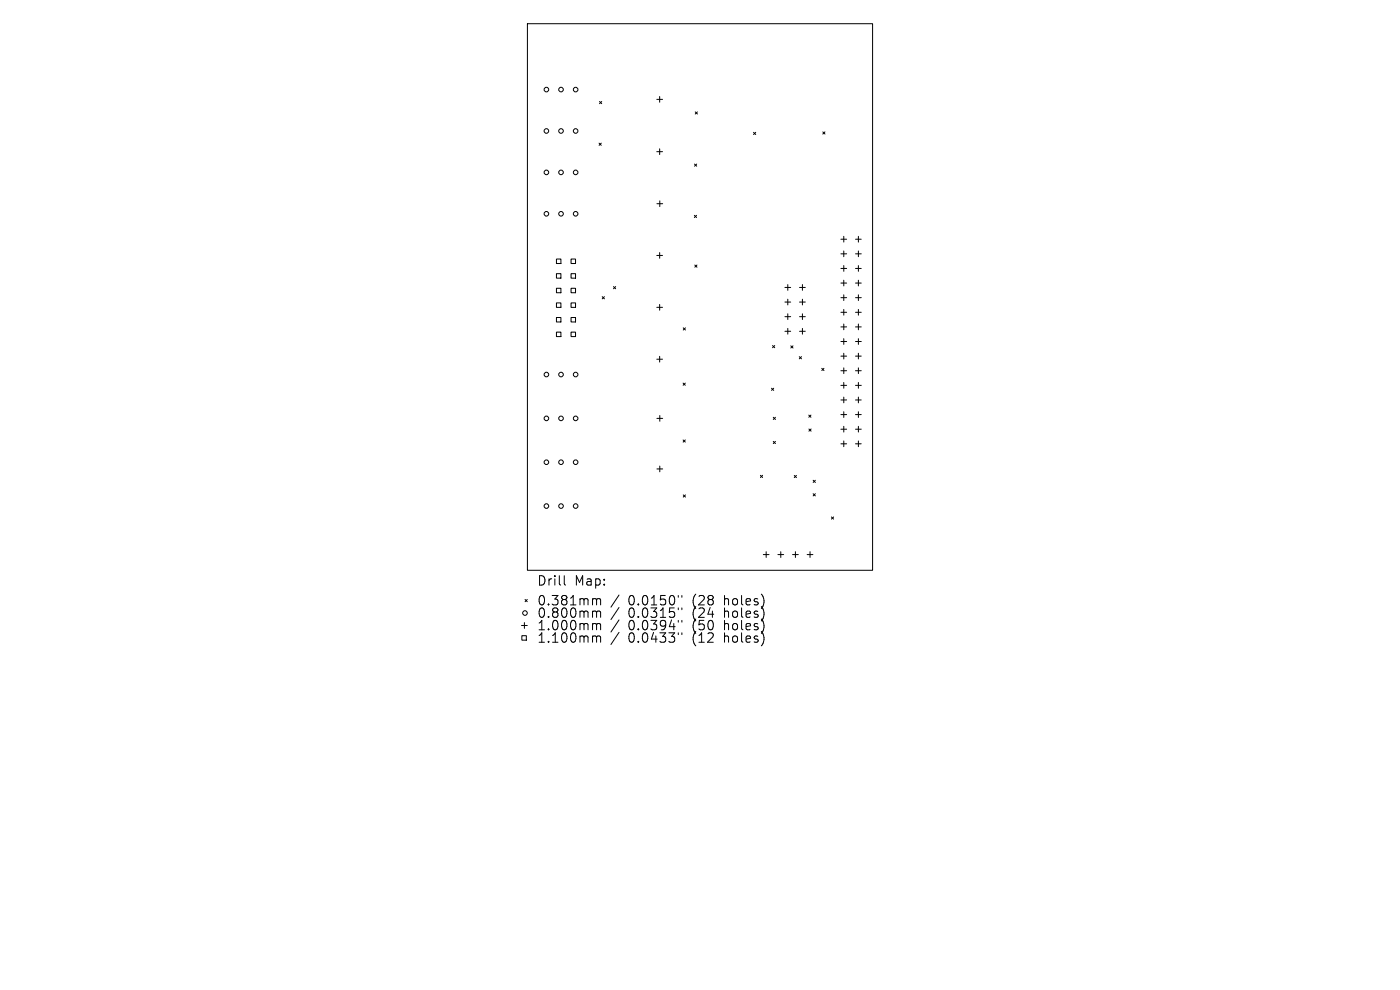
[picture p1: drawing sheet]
<svg xmlns="http://www.w3.org/2000/svg" width="297mm" height="210mm" viewBox="0 0 297 210" stroke-linecap="round" stroke-linejoin="round" font-family="sans-serif">
<defs><g id="words">
<g font-size="2.8">
<text x="113.9" y="124.5">Drill</text>
<text x="121.9" y="124.5">Map:</text>
<text x="113.9" y="128.7">0.381mm</text>
<text x="113.9" y="131.3">0.800mm</text>
<text x="133.3" y="128.7">0.0150&quot;</text>
<text x="133.3" y="131.3">0.0315&quot;</text>
<text x="147" y="128.7">(28</text>
<text x="147" y="131.3">(24</text>
<text x="153.9" y="128.7">holes)</text>
<text x="153.9" y="131.3">holes)</text>
<text x="113.9" y="134">1.000mm</text>
<text x="113.9" y="136.6">1.100mm</text>
<text x="133.3" y="134">0.0394&quot;</text>
<text x="133.3" y="136.6">0.0433&quot;</text>
<text x="147" y="134">(50</text>
<text x="147" y="136.6">(12</text>
<text x="153.9" y="134">holes)</text>
<text x="153.9" y="136.6">holes)</text>
</g>
</g></defs>
<g fill="none" stroke="#000" stroke-width=".21">
<path d="M111.9 5h73.2v116h-73.2zM127.1 30.4l.5 .4M127.2 21.5l.5 .5M127.6 30.4l-.5 .4M127.7 21.5l-.5 .5M139.3 21.1h1.3M139.3 32.2h1.3M139.9 20.5v1.2M139.9 31.6v1.2M147.3 34.8l.5 .5M147.5 23.7l.5 .5M147.8 34.8l-.5 .5"/>
<path d="M148 23.7l-.5 .5M159.9 28.1l.4 .4M160.3 28.1l-.4 .4M174.6 28l.4 .4M175 28l-.4 .4M118 55h1v.9h-1zM118 58.1h1v.9h-1zM121.1 55h1v.9h-1zM121.1 58.1h1v.9h-1zM139.3 54.2h1.3M139.4 43.2h1.2M139.9 53.6v1.2"/>
<path d="M140 42.6v1.2M147.3 45.7l.5 .4M147.4 56.2l.5 .5M147.8 45.7l-.5 .4M147.9 56.2l-.5 .5M178.4 50.7h1.2M178.4 53.8h1.2M178.4 56.9h1.2M179 50.1v1.3M179 53.2v1.3M179 56.3v1.3M179 59.4v1.3"/>
<path d="M181.5 50.7h1.2M181.5 53.8h1.2M181.5 56.9h1.2M182.1 50.1v1.3M182.1 53.2v1.3M182.1 56.3v1.3M182.1 59.4v1.3M118 61.2h1v.9h-1zM118 64.3h1v.9h-1zM118 67.4h1v.9h-1zM118 70.5h1v.9h-1zM121.1 61.2h1v.9h-1z"/>
<path d="M121.1 64.3h1v.9h-1zM121.1 67.4h1v.9h-1zM121.1 70.5h1v.9h-1zM127.8 62.9l.4 .5M128.2 62.9l-.4 .5M130.1 60.8l.5 .5M130.6 60.8l-.5 .5M139.3 65.2h1.3M139.3 76.2h1.3M139.9 64.6v1.2M139.9 75.6v1.2M144.9 69.5l.5 .5"/>
<path d="M145.4 69.5l-.5 .5M163.9 73.3l.5 .5M164.4 73.3l-.5 .5M166.5 61h1.2M166.5 64.1h1.2M166.5 67.2h1.2M166.5 70.3h1.2M167.1 60.4v1.2M167.1 63.5v1.2M167.1 66.6v1.2M167.1 69.7v1.2M167.8 73.4l.4 .4"/>
<path d="M168.2 73.4l-.4 .4M169.6 75.7l.4 .4M169.6 61h1.2M169.6 64.1h1.2M169.6 67.2h1.2M169.6 70.3h1.2M170 75.7l-.4 .4M170.2 60.4v1.2M170.2 63.5v1.2M170.2 66.6v1.2M170.2 69.7v1.2M174.3 78.1l.5 .5"/>
<path d="M174.8 78.1l-.5 .5M178.4 60h1.2M178.4 63.1h1.2M178.4 66.2h1.2M178.4 69.3h1.2M178.4 72.4h1.2M178.4 75.5h1.2M178.4 78.6h1.2M179 62.5v1.3M179 65.6v1.3M179 68.7v1.3M179 71.8v1.3"/>
<path d="M179 74.9v1.3M179 78v1.3M181.5 60h1.2M181.5 63.1h1.2M181.5 66.2h1.2M181.5 69.3h1.2M181.5 72.4h1.2M181.5 75.5h1.2M181.5 78.6h1.2M182.1 62.5v1.3M182.1 65.6v1.3M182.1 68.7v1.3"/>
<path d="M182.1 71.8v1.3M182.1 74.9v1.3M182.1 78v1.3M139.4 88.8h1.2M139.4 99.5h1.2M140 88.1v1.3M140 98.9v1.2M144.9 81.3l.5 .4M144.9 93.3l.5 .5M145.4 81.3l-.5 .4M145.4 93.3l-.5 .5M163.7 82.3l.4 .5"/>
<path d="M164 88.5l.5 .5M164 93.6l.5 .5M164.1 82.3l-.4 .5M164.5 88.5l-.5 .5M164.5 93.6l-.5 .5M171.6 88.1l.4 .4M171.6 91l.5 .5M172 88.1l-.4 .4M172.1 91l-.5 .5M178.4 81.7h1.2M178.4 84.8h1.2M178.4 87.9h1.2"/>
<path d="M178.4 91h1.2M178.4 94.1h1.2M179 81.1v1.3M179 84.2v1.3M179 87.3v1.3M179 90.4v1.3M179 93.5v1.3M181.5 81.7h1.2M181.5 84.8h1.2M181.5 87.9h1.2M181.5 91h1.2M181.5 94.1h1.2"/>
<path d="M182.1 81.1v1.3M182.1 84.2v1.3M182.1 87.3v1.3M182.1 90.4v1.3M182.1 93.5v1.3M144.9 105l.5 .4M145.4 105l-.5 .4M161.3 100.8l.5 .5M161.8 100.8l-.5 .5M161.9 117.6h1.3M162.5 117v1.3M165 117.6h1.3"/>
<path d="M165.6 117v1.3M168.1 117.6h1.3M168.5 100.9l.5 .4M168.7 117v1.3M169 100.9l-.5 .4M171.2 117.6h1.3M171.8 117v1.3M172.5 101.9l.5 .4M172.5 104.7l.5 .5M173 101.9l-.5 .4M173 104.7l-.5 .5M176.4 109.7l.4 .4"/>
<path d="M176.8 109.7l-.4 .4M110.6 132.7h1.3M110.7 134.8h1v1h-1zM111.2 132.1v1.2M111.4 127.2l.5 .4M111.9 127.2l-.5 .4M119.7 122.1v1.7l.3 .3M126 127h.3l.3 .3M126 129.6l.5 .1 .1 .2M126 132.3h.3l.3 .3M126 134.9l.5 .1 .1 .2M126.6 127.3l.2-.3 .5 .1 .1 1.2"/>
<path d="M126.6 127.3v1M126.6 129.9v1.1M126.6 132.6v1M126.6 135.2v1M126.6 129.9l.2-.3 .5 .1 .1 1.3M126.6 132.6l.2-.3 .5 .1 .1 1.2M126.6 135.2l.2-.3 .5 .1 .1 1.2M131.3 126.2l-1.7 2.6M131.3 128.9l-1.7 2.5M131.3 131.5l-1.7 2.6M131.3 134.1l-1.7 2.6M143.9 126.3v.4"/>
<path d="M143.9 129v.3M143.9 131.6v.4M143.9 134.2v.4M144.7 126.3v.4M144.7 129v.3M144.7 131.6v.4M144.7 134.2v.4"/>
<circle cx="115.9" cy="19" r=".49"/>
<circle cx="119" cy="19" r=".49"/>
<circle cx="122.1" cy="19" r=".49"/>
<circle cx="115.9" cy="27.8" r=".49"/>
<circle cx="115.9" cy="36.6" r=".49"/>
<circle cx="119" cy="27.8" r=".49"/>
<circle cx="119" cy="36.6" r=".49"/>
<circle cx="122.1" cy="27.8" r=".49"/>
<circle cx="122.1" cy="36.6" r=".49"/>
<circle cx="115.9" cy="45.4" r=".49"/>
<circle cx="119" cy="45.4" r=".49"/>
<circle cx="122.1" cy="45.4" r=".49"/>
<circle cx="115.9" cy="79.5" r=".49"/>
<circle cx="119" cy="79.5" r=".49"/>
<circle cx="122.1" cy="79.5" r=".49"/>
<circle cx="115.9" cy="98.1" r=".49"/>
<circle cx="115.9" cy="88.8" r=".49"/>
<circle cx="119" cy="98.1" r=".49"/>
<circle cx="119" cy="88.8" r=".49"/>
<circle cx="122.1" cy="98.1" r=".49"/>
<circle cx="122.1" cy="88.8" r=".49"/>
<circle cx="115.9" cy="107.4" r=".49"/>
<circle cx="119" cy="107.4" r=".49"/>
<circle cx="122.1" cy="107.4" r=".49"/>
<circle cx="111.4" cy="130" r=".49"/>
</g>
<use href="#words"/>
</svg>
